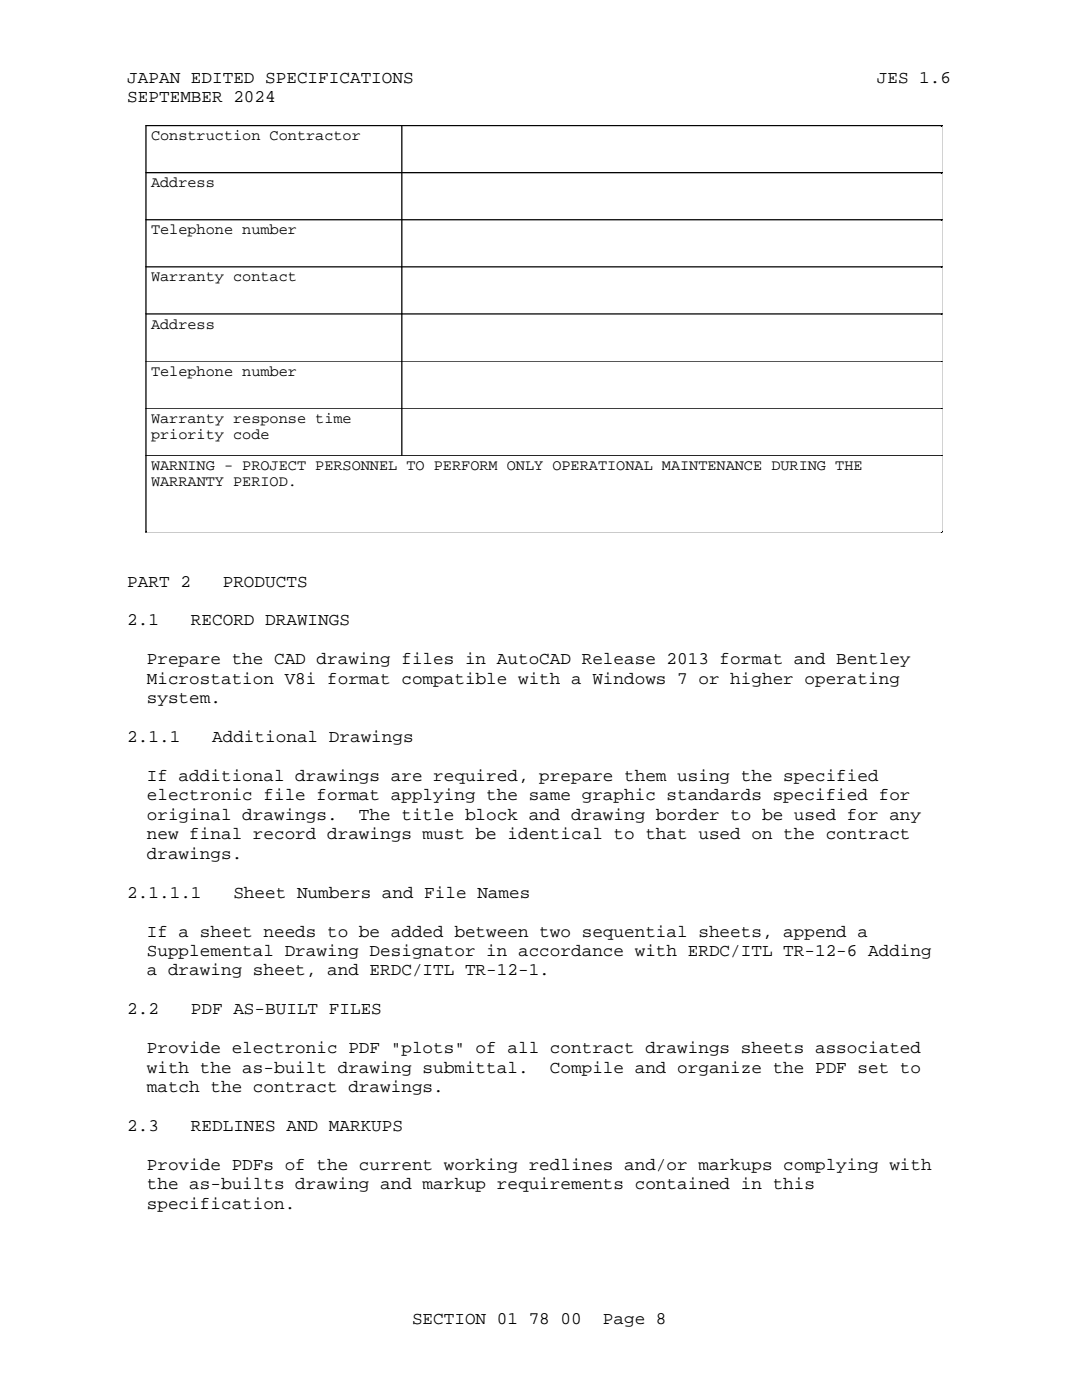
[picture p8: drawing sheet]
<svg xmlns="http://www.w3.org/2000/svg" width="216mm" height="279mm" viewBox="0 0 216 279" stroke-linecap="round" stroke-linejoin="round" font-family="sans-serif">
<defs><g id="words">
<g font-size="3.5">
<text x="25.4" y="16.5">JAPAN EDITED SPECIFICATIONS</text>
<text x="175" y="16.5">JES 1.6</text>
<text x="25.4" y="20.4">SEPTEMBER 2024</text>
<text x="25.4" y="117.1">PART 2</text>
<text x="44.5" y="117.1">PRODUCTS</text>
<text x="25.4" y="124.8">2.1</text>
<text x="38.1" y="124.8">RECORD DRAWINGS</text>
<text x="29.3" y="132.6">Prepare the CAD drawing files in AutoCAD Release 2013 format</text>
<text x="29.3" y="136.4">Microstation V8i format</text>
<text x="80.1" y="136.4">compatible with a Windows 7 or higher operating</text>
<text x="158.4" y="132.6">and Bentley</text>
<text x="29.3" y="140.3">system.</text>
<text x="25.4" y="148.1">2.1.1</text>
<text x="42.3" y="148.1">Additional Drawings</text>
<text x="29.3" y="155.9">If additional drawings are required, prepare them using the specified</text>
<text x="29.3" y="159.7">electronic file format applying the same graphic standards specified for</text>
<text x="29.3" y="163.6">original drawings.</text>
<text x="29.3" y="167.5">new final record drawings must be identical to that used on the contract</text>
<text x="71.6" y="163.6">The title block and drawing border to be used for any</text>
<text x="29.3" y="171.4">drawings.</text>
<text x="25.4" y="179.2">2.1.1.1</text>
<text x="46.6" y="179.2">Sheet Numbers and File Names</text>
<text x="29.3" y="186.9">If a sheet needs to be added between two sequential sheets, append a</text>
<text x="29.3" y="190.8">Supplemental Drawing Designator in accordance with</text>
<text x="137.2" y="190.8">ERDC/ITL TR-12-6</text>
<text x="173.2" y="190.8">Adding</text>
<text x="29.3" y="194.6">a drawing sheet, and</text>
<text x="73.7" y="194.6">ERDC/ITL TR-12-1</text>
<text x="107.6" y="194.6">.</text>
<text x="25.4" y="202.4">2.2</text>
<text x="38.1" y="202.4">PDF AS-BUILT FILES</text>
<text x="29.3" y="210.2">Provide electronic PDF &quot;plots&quot; of all contract drawings sheets associated</text>
<text x="29.3" y="214.1">with the as-built drawing submittal.</text>
<text x="109.7" y="214.1">Compile and organize the PDF set to</text>
<text x="29.3" y="217.9">match the contract drawings.</text>
<text x="25.4" y="225.7">2.3</text>
<text x="38.1" y="225.7">REDLINES AND MARKUPS</text>
<text x="29.3" y="233.5">Provide PDFs of the current working redlines and/or markups complying with</text>
<text x="29.3" y="237.4">the as-builts drawing and markup requirements contained in this</text>
<text x="29.3" y="241.2">specification.</text>
<text x="82.2" y="264.2">SECTION 01</text>
<text x="105.5" y="264.2">78</text>
<text x="111.8" y="264.2">00</text>
<text x="120.3" y="264.2">Page 8</text>
</g>
<g font-size="3">
<text x="30.1" y="28">Construction Contractor</text>
<text x="30.1" y="37.4">Address</text>
<text x="30.1" y="46.8">Telephone number</text>
<text x="30.1" y="56.2">Warranty contact</text>
<text x="30.1" y="65.6">Address</text>
<text x="30.1" y="75">Telephone number</text>
<text x="30.1" y="87.7">priority code</text>
<text x="30.1" y="84.4">Warranty response time</text>
<text x="30.1" y="93.8">WARNING - PROJECT PERSONNEL TO PERFORM ONLY OPERATIONAL MAINTENANCE DURING THE</text>
<text x="30.1" y="97.1">WARRANTY PERIOD.</text>
</g>
</g></defs>
<path d="M80.2 25.1h-51.1v9.4" fill="none" stroke="#000" stroke-width=".25"/>
<path d="M29.4 25.3h50.8v9.2h-50.8z" fill="#fff"/>
<path d="M187.9 25.1v9.4M188.1 25.1h-107.9v9.4" fill="none" stroke="#000" stroke-width=".25"/>
<path d="M80.4 25.3h107.5v9.2h-107.5z" fill="#fff"/>
<path d="M80.2 34.5h-51.1v9.4" fill="none" stroke="#000" stroke-width=".25"/>
<path d="M29.4 34.7h50.8v9.2h-50.8z" fill="#fff"/>
<path d="M187.9 34.5v9.4M188.1 34.5h-107.9v9.4" fill="none" stroke="#000" stroke-width=".25"/>
<path d="M80.4 34.7h107.5v9.2h-107.5z" fill="#fff"/>
<path d="M80.2 43.9h-51.1v9.4" fill="none" stroke="#000" stroke-width=".25"/>
<path d="M29.4 44.1h50.8v9.2h-50.8z" fill="#fff"/>
<path d="M187.9 43.9v9.4M188.1 43.9h-107.9v9.4" fill="none" stroke="#000" stroke-width=".25"/>
<path d="M80.4 44.1h107.5v9.2h-107.5z" fill="#fff"/>
<path d="M80.2 53.3h-51.1v9.4" fill="none" stroke="#000" stroke-width=".25"/>
<path d="M29.4 53.5h50.8v9.2h-50.8z" fill="#fff"/>
<path d="M187.9 53.3v9.4M188.1 53.3h-107.9v9.4" fill="none" stroke="#000" stroke-width=".25"/>
<path d="M80.4 53.5h107.5v9.2h-107.5z" fill="#fff"/>
<path d="M80.2 62.7h-51.1v9.4" fill="none" stroke="#000" stroke-width=".25"/>
<path d="M29.4 62.9h50.8v9.2h-50.8z" fill="#fff"/>
<path d="M187.9 62.7v9.4M188.1 62.7h-107.9v9.4" fill="none" stroke="#000" stroke-width=".25"/>
<path d="M80.4 62.9h107.5v9.2h-107.5z" fill="#fff"/>
<path d="M80.2 72.1h-51.1v9.3" fill="none" stroke="#000" stroke-width=".25"/>
<path d="M29.4 72.3h50.8v9.1h-50.8z" fill="#fff"/>
<path d="M187.9 72.1v9.3M188.1 72.1h-107.9v9.3" fill="none" stroke="#000" stroke-width=".25"/>
<path d="M80.4 72.3h107.5v9.1h-107.5z" fill="#fff"/>
<path d="M80.2 81.4h-51.1v9.4" fill="none" stroke="#000" stroke-width=".25"/>
<path d="M29.4 81.7h50.8v9.1h-50.8z" fill="#fff"/>
<path d="M187.9 81.4v9.4M188.1 81.4h-107.9v9.4" fill="none" stroke="#000" stroke-width=".25"/>
<path d="M80.4 81.7h107.5v9.1h-107.5z" fill="#fff"/>
<path d="M187.9 90.8v15.5M188.1 90.8h-159v15.5M29.1 106.1h159" fill="none" stroke="#000" stroke-width=".25"/>
<g fill="#fff">
<path d="M29.4 91.1h158.5v15h-158.5z"/>
<path d="M25.4 114.3h36v3.7h-36z"/>
<path d="M25.4 122h12.7v3.8h-12.7z"/>
<path d="M38.1 122h31.7v3.8h-31.7z"/>
<path d="M29.3 129.8h129.1v3.8h-129.1z"/>
<path d="M158.4 129.8h25.4v3.8h-25.4z"/>
<path d="M29.3 133.7h50.8v3.7h-50.8z"/>
<path d="M80.1 133.7h101.6v3.7h-101.6z"/>
<path d="M29.3 137.6h14.8v3.7h-14.8z"/>
<path d="M25.4 145.3h16.9v3.8h-16.9z"/>
<path d="M42.3 145.3h40.2v3.8h-40.2z"/>
<path d="M29.3 153.1h148.2v3.7h-148.2z"/>
<path d="M29.3 157h154.5v3.7h-154.5z"/>
<path d="M29.3 160.9h156.6v3.7h-156.6z"/>
<path d="M29.3 164.8h154.5v3.7h-154.5z"/>
<path d="M29.3 168.6h19v3.7h-19z"/>
<path d="M25.4 176.4h21.2v3.7h-21.2z"/>
<path d="M46.6 176.4h59.2v3.7h-59.2z"/>
<path d="M29.3 184.1h146v3.8h-146z"/>
<path d="M29.3 188h107.9v3.8h-107.9z"/>
<path d="M137.2 188h33.9v3.8h-33.9z"/>
<path d="M171.1 188h16.9v3.8h-16.9z"/>
<path d="M29.3 191.9h44.4v3.7h-44.4z"/>
<path d="M73.7 191.9h33.9v3.7h-33.9z"/>
<path d="M107.6 191.9h2.1v3.7h-2.1z"/>
<path d="M25.4 199.7h12.7v3.7h-12.7z"/>
<path d="M38.1 199.7h38.1v3.7h-38.1z"/>
<path d="M29.3 207.4h156.6v3.8h-156.6z"/>
<path d="M29.3 211.3h156.6v3.8h-156.6z"/>
<path d="M29.3 215.2h63.5v3.7h-63.5z"/>
<path d="M25.4 223h12.7v3.7h-12.7z"/>
<path d="M38.1 223h42.3v3.7h-42.3z"/>
<path d="M29.3 230.7h158.7v3.7h-158.7z"/>
<path d="M29.3 234.6h135.5v3.7h-135.5z"/>
<path d="M29.3 238.5h29.6v3.7h-29.6z"/>
<path d="M82.2 261.4h50.8v3.7h-50.8z"/>
</g>
<use href="#words"/>
</svg>
